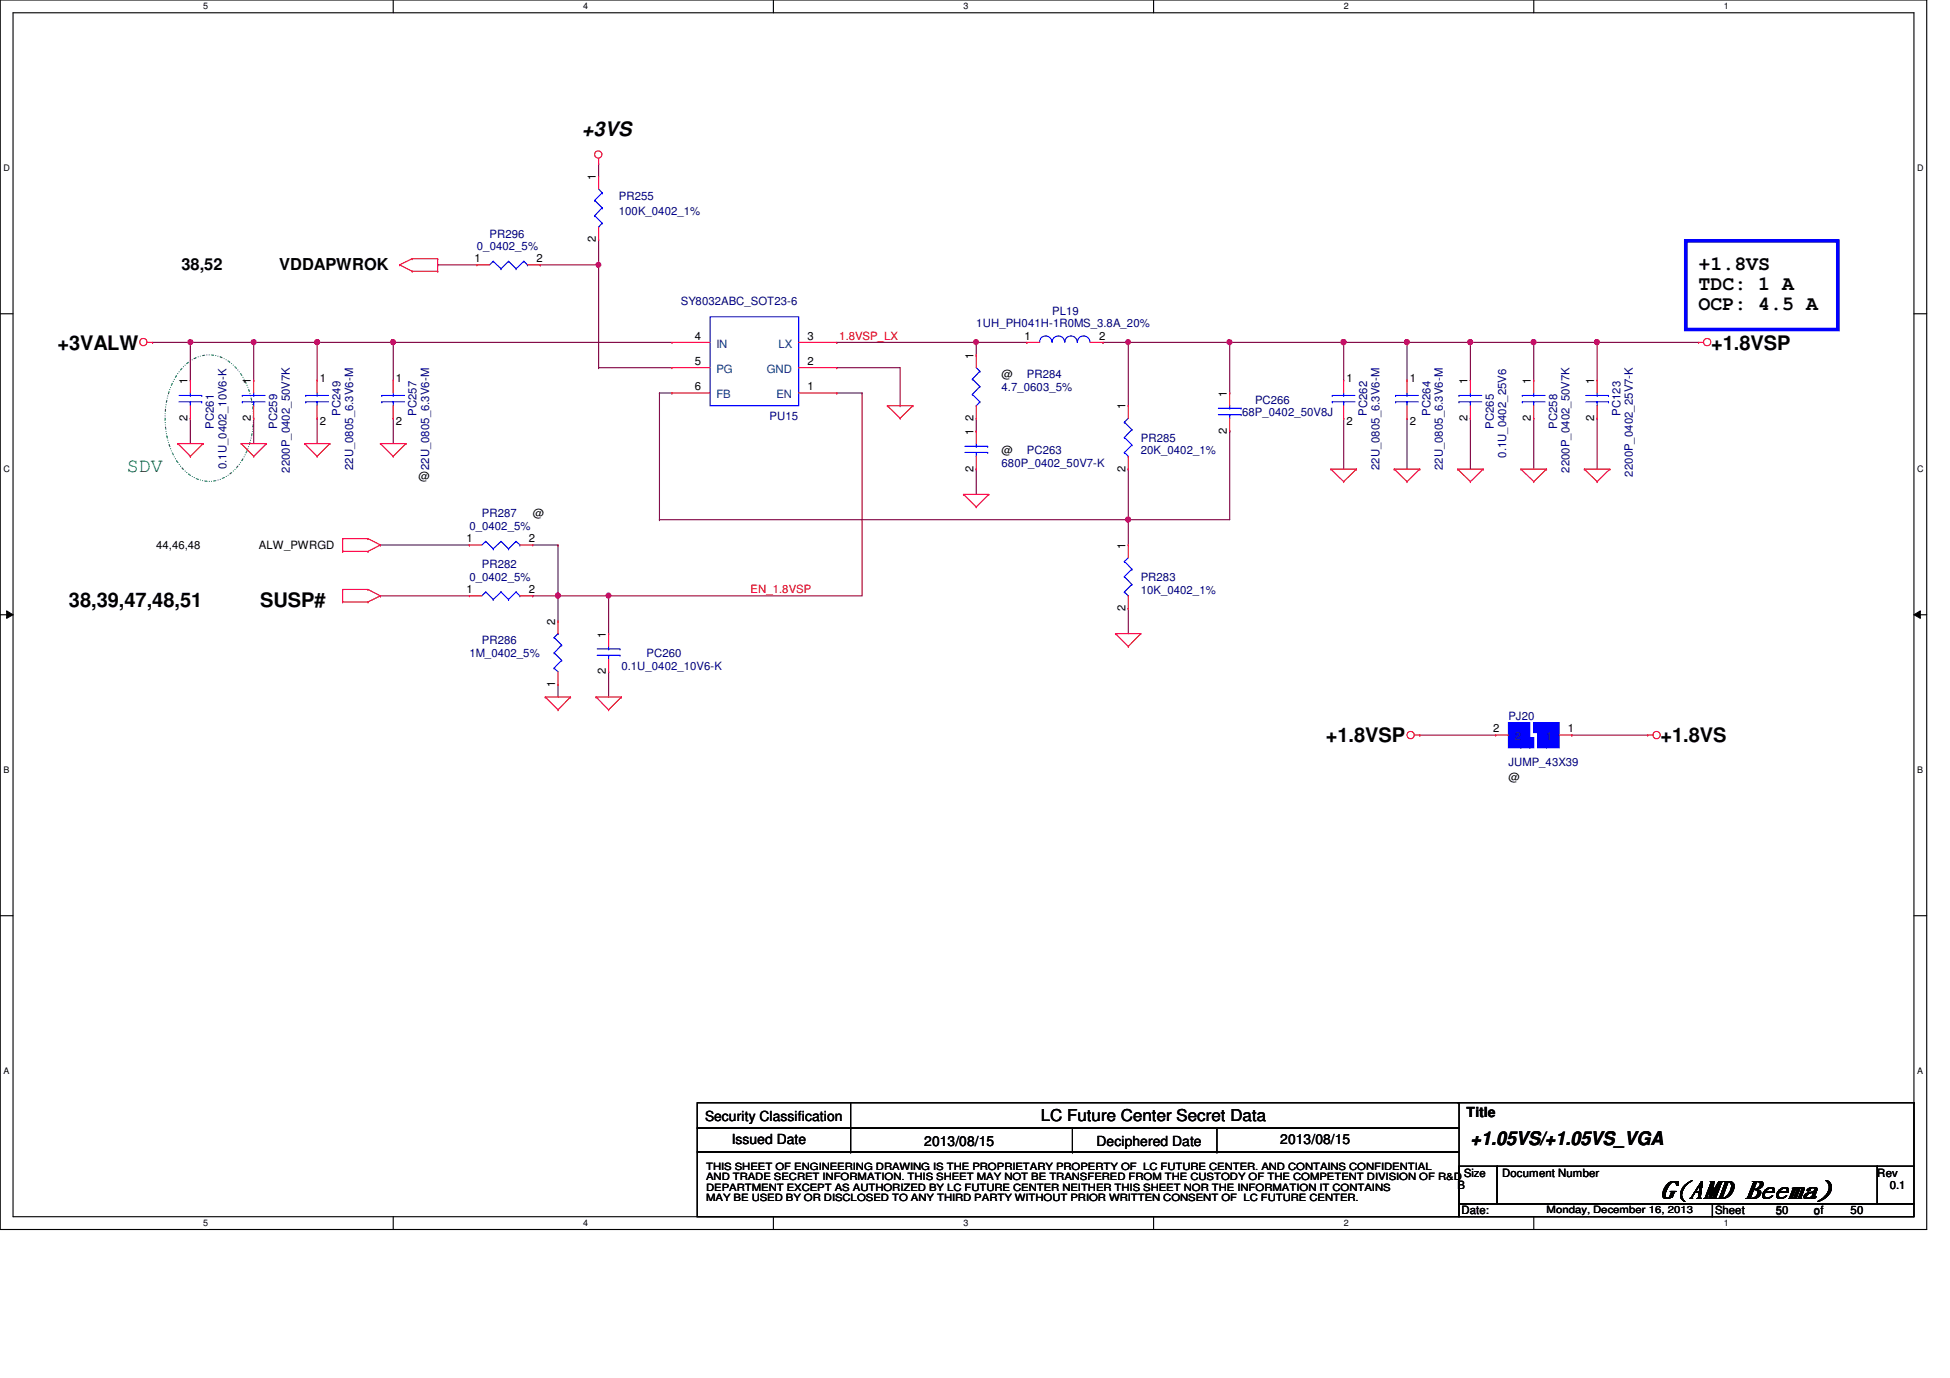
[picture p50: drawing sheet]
<svg xmlns="http://www.w3.org/2000/svg" width="297mm" height="210mm" viewBox="0 0 297 210" stroke-linecap="round" stroke-linejoin="round" font-family="sans-serif">
<defs><g id="words">
<text font-size="3.6" x="253" y="182.5">G(AMD Beema)</text>
<g font-size="3">
<text x="88.6" y="20.7">+3VS</text>
<text x="258.7" y="41.1">+1.8VS</text>
<text x="258.7" y="44.2">TDC: 1 A</text>
<text x="258.7" y="47.2">OCP: 4.5 A</text>
<text x="8.8" y="53.3">+3VALW</text>
<text x="260.6" y="53.3">+1.8VSP</text>
<text x="10.5" y="92.4">38,39,47,48,51</text>
<text x="39.6" y="92.4">SUSP#</text>
<text x="202" y="113.1">+1.8VSP</text>
<text x="252.9" y="113.1">+1.8VS</text>
</g>
<text font-size="3" fill="#008000" x="19.3" y="71.9">SDV</text>
<text font-size="2.9" x="224" y="174.5">+1.05VS/+1.05VS_VGA</text>
<g font-size="2.5">
<text x="27.6" y="41.1">38,52</text>
<text x="42.5" y="41.1">VDDAPWROK</text>
<text x="158.5" y="170.8">LC Future Center Secret Data</text>
</g>
<g font-size="2.1">
<text x="107.4" y="170.7">Security Classification</text>
<text x="223.4" y="170.1">Title</text>
<text x="111.5" y="174.3">Issued Date</text>
<text x="140.8" y="174.5">2013/08/15</text>
<text x="167" y="174.5">Deciphered Date</text>
<text x="195" y="174.3">2013/08/15</text>
</g>
<g font-size="1.7">
<text x="90.8" y="27.4" transform="rotate(-90 90.8 27.4)">1</text>
<text x="72.3" y="39.9">1</text>
<text x="81.7" y="39.9">2</text>
<text x="90.8" y="36.9" transform="rotate(-90 90.8 36.9)">2</text>
<text x="105.8" y="51.7">4</text>
<text x="123" y="51.7">3</text>
<text x="156" y="51.7">1</text>
<text x="167.4" y="51.7">2</text>
<text x="28.6" y="58.5" transform="rotate(-90 28.6 58.5)">1</text>
<text x="38.2" y="58.5" transform="rotate(-90 38.2 58.5)">1</text>
<text x="48.7" y="58.1">1</text>
<text x="60.3" y="58.1">1</text>
<text x="105.8" y="55.6">5</text>
<text x="105.8" y="59.4">6</text>
<text x="123" y="59.4">1</text>
<text x="123" y="55.6">2</text>
<text x="148.3" y="54.7" transform="rotate(-90 148.3 54.7)">1</text>
<text x="152.6" y="57.6">@</text>
<text x="205.1" y="58.1">1</text>
<text x="214.7" y="58.1">1</text>
<text x="223.6" y="58.5" transform="rotate(-90 223.6 58.5)">1</text>
<text x="233.2" y="58.5" transform="rotate(-90 233.2 58.5)">1</text>
<text x="242.9" y="58.5" transform="rotate(-90 242.9 58.5)">1</text>
<text x="28.6" y="64.1" transform="rotate(-90 28.6 64.1)">2</text>
<text x="38.2" y="64.1" transform="rotate(-90 38.2 64.1)">2</text>
<text x="48.7" y="64.8">2</text>
<text x="60.3" y="64.8">2</text>
<text x="148.3" y="64.1" transform="rotate(-90 148.3 64.1)">2</text>
<text x="171.4" y="62.4" transform="rotate(-90 171.4 62.4)">1</text>
<text x="186.9" y="60.5" transform="rotate(-90 186.9 60.5)">1</text>
<text x="205.1" y="64.8">2</text>
<text x="214.7" y="64.8">2</text>
<text x="223.6" y="64.1" transform="rotate(-90 223.6 64.1)">2</text>
<text x="233.2" y="64.1" transform="rotate(-90 233.2 64.1)">2</text>
<text x="242.9" y="64.1" transform="rotate(-90 242.9 64.1)">2</text>
<text x="148.3" y="71.8" transform="rotate(-90 148.3 71.8)">2</text>
<text x="148.3" y="66.2" transform="rotate(-90 148.3 66.2)">1</text>
<text x="152.6" y="69.2">@</text>
<text x="171.4" y="71.8" transform="rotate(-90 171.4 71.8)">2</text>
<text x="186.9" y="66" transform="rotate(-90 186.9 66)">2</text>
<text x="63.7" y="73.1">@</text>
<text x="23.8" y="83.7">44,46,48</text>
<text x="39.5" y="83.7">ALW_PWRGD</text>
<text x="71.1" y="82.6">1</text>
<text x="80.6" y="82.6">2</text>
<text x="81.1" y="78.8">@</text>
<text x="171.4" y="83.6" transform="rotate(-90 171.4 83.6)">1</text>
<text x="71.1" y="90.3">1</text>
<text x="80.6" y="90.3">2</text>
<text x="84.6" y="95.2" transform="rotate(-90 84.6 95.2)">2</text>
<text x="171.4" y="93.1" transform="rotate(-90 171.4 93.1)">2</text>
<text x="92.3" y="97.1" transform="rotate(-90 92.3 97.1)">1</text>
<text x="84.6" y="104.6" transform="rotate(-90 84.6 104.6)">1</text>
<text x="92.3" y="102.7" transform="rotate(-90 92.3 102.7)">2</text>
<text x="227.4" y="111.5">2</text>
<text x="238.8" y="111.5">1</text>
<text x="229.8" y="119">@</text>
<text x="223" y="179.2">Size</text>
<text x="228.8" y="179.2">Document Number</text>
<text x="286" y="179.2">Rev</text>
<text x="222" y="181.1">B</text>
<text x="222.6" y="185">Date:</text>
<text x="261.2" y="185">Sheet</text>
<text x="270.5" y="185">50</text>
<text x="276.3" y="185">of</text>
<text x="281.9" y="185">50</text>
<text x="287.9" y="181.1">0.1</text>
</g>
<g font-size="1.7" fill="#000080">
<text x="94.3" y="32.7">100K_0402_1%</text>
<text x="94.3" y="30.4">PR255</text>
<text x="72.6" y="38.1">0_0402_5%</text>
<text x="74.6" y="36.2">PR296</text>
<text x="103.7" y="46.4">SY8032ABC_SOT23-6</text>
<text x="160.3" y="48">PL19</text>
<text x="148.7" y="49.9">1UH_PH041H-1R0MS_3.8A_20%</text>
<text x="152.6" y="59.5">4.7_0603_5%</text>
<text x="156.4" y="57.6">PR284</text>
<text x="32.6" y="65.3" transform="rotate(-90 32.6 65.3)">PC261</text>
<text x="42.2" y="65.3" transform="rotate(-90 42.2 65.3)">PC259</text>
<text x="51.9" y="63.3" transform="rotate(-90 51.9 63.3)">PC249</text>
<text x="63.5" y="63.3" transform="rotate(-90 63.5 63.3)">PC257</text>
<text x="117.2" y="64">PU15</text>
<text x="189.2" y="63.4">68P_0402_50V8J</text>
<text x="191.2" y="61.5">PC266</text>
<text x="208.2" y="63.3" transform="rotate(-90 208.2 63.3)">PC262</text>
<text x="217.9" y="63.3" transform="rotate(-90 217.9 63.3)">PC264</text>
<text x="227.5" y="65.3" transform="rotate(-90 227.5 65.3)">PC265</text>
<text x="237.2" y="65.3" transform="rotate(-90 237.2 65.3)">PC258</text>
<text x="246.8" y="63.3" transform="rotate(-90 246.8 63.3)">PC123</text>
<text x="34.5" y="71.5" transform="rotate(-90 34.5 71.5)">0.1U_0402_10V6-K</text>
<text x="53.8" y="71.6" transform="rotate(-90 53.8 71.6)">22U_0805_6.3V6-M</text>
<text x="65.4" y="71.6" transform="rotate(-90 65.4 71.6)">22U_0805_6.3V6-M</text>
<text x="152.6" y="71.1">680P_0402_50V7-K</text>
<text x="156.4" y="69.2">PC263</text>
<text x="173.8" y="67.3">PR285</text>
<text x="173.8" y="69.2">20K_0402_1%</text>
<text x="210.1" y="71.6" transform="rotate(-90 210.1 71.6)">22U_0805_6.3V6-M</text>
<text x="219.8" y="71.6" transform="rotate(-90 219.8 71.6)">22U_0805_6.3V6-M</text>
<text x="229.4" y="69.7" transform="rotate(-90 229.4 69.7)">0.1U_0402_25V6</text>
<text x="44.2" y="72" transform="rotate(-90 44.2 72)">2200P_0402_50V7K</text>
<text x="239.1" y="72" transform="rotate(-90 239.1 72)">2200P_0402_50V7K</text>
<text x="248.7" y="72.6" transform="rotate(-90 248.7 72.6)">2200P_0402_25V7-K</text>
<text x="71.5" y="80.8">0_0402_5%</text>
<text x="73.4" y="78.8">PR287</text>
<text x="71.5" y="88.5">0_0402_5%</text>
<text x="73.4" y="86.6">PR282</text>
<text x="173.8" y="88.5">PR283</text>
<text x="173.8" y="90.4">10K_0402_1%</text>
<text x="71.5" y="100.1">1M_0402_5%</text>
<text x="73.4" y="98.1">PR286</text>
<text x="98.5" y="100.1">PC260</text>
<text x="94.6" y="102">0.1U_0402_10V6-K</text>
<text x="229.8" y="109.7">PJ20</text>
<text x="229.8" y="116.7">JUMP_43X39</text>
</g>
<g font-size="1.7" fill="#004080">
<text x="109.1" y="53">IN</text>
<text x="118.6" y="53">LX</text>
<text x="109.1" y="56.8">PG</text>
<text x="116.8" y="56.8">GND</text>
<text x="109.1" y="60.7">FB</text>
<text x="118.3" y="60.7">EN</text>
<text x="230.8" y="112.8">2</text>
<text x="235.5" y="112.8">1</text>
</g>
<g font-size="1.7" fill="#f00">
<text x="127.8" y="51.8">1.8VSP_LX</text>
<text x="114.3" y="90.4">EN_1.8VSP</text>
</g>
<g font-size="1.5">
<text x="107.6" y="178.2">THIS SHEET OF ENGINEERING DRAWING IS THE PROPRIETARY PROPERTY OF LC FUTURE CENTER. AND CONTAINS CONFIDENTIAL</text>
<text x="107.6" y="179.8">AND TRADE SECRET INFORMATION. THIS SHEET MAY NOT BE TRANSFERED FROM THE CUSTODY OF THE COMPETENT DIVISION OF R&amp;D</text>
<text x="107.6" y="181.4">DEPARTMENT EXCEPT AS AUTHORIZED BY LC FUTURE CENTER NEITHER THIS SHEET NOR THE INFORMATION IT CONTAINS</text>
<text x="107.6" y="182.9">MAY BE USED BY OR DISCLOSED TO ANY THIRD PARTY WITHOUT PRIOR WRITTEN CONSENT OF LC FUTURE CENTER.</text>
<text x="235.6" y="184.8">Monday, December 16, 2013</text>
</g>
<g font-size="1.4">
<text x="30.9" y="1.4">5</text>
<text x="88.9" y="1.4">4</text>
<text x="146.8" y="1.4">3</text>
<text x="204.7" y="1.4">2</text>
<text x="262.6" y="1.4">1</text>
<text x=".5" y="26.1">D</text>
<text x="292.1" y="26.1">D</text>
<text x=".5" y="71.9">C</text>
<text x="292.1" y="71.9">C</text>
<text x=".5" y="117.8">B</text>
<text x="292.1" y="117.8">B</text>
<text x=".5" y="163.6">A</text>
<text x="292.1" y="163.6">A</text>
<text x="30.9" y="186.8">5</text>
<text x="88.9" y="186.8">4</text>
<text x="146.8" y="186.8">3</text>
<text x="204.7" y="186.8">2</text>
<text x="262.6" y="186.8">1</text>
</g>
</g></defs>
<path d="M0 0h293.5v187.3h-293.5zM2 1.9h289.5v183.4h-289.5z" fill="none" stroke="#000" stroke-width=".17"/>
<g fill="#fff">
<path d="M30.9 .2h.8v1.5h-.8z"/>
<path d="M30.9 185.5h.8v1.6h-.8z"/>
</g>
<path d="M59.9 0v1.9M59.9 185.3v2" fill="none" stroke="#000" stroke-width=".17"/>
<g fill="#fff">
<path d="M88.9 .2h.7v1.5h-.7z"/>
<path d="M88.9 185.5h.7v1.6h-.7z"/>
</g>
<path d="M117.8 0v1.9M117.8 185.3v2" fill="none" stroke="#000" stroke-width=".17"/>
<g fill="#fff">
<path d="M146.8 .2h.7v1.5h-.7z"/>
<path d="M146.8 185.5h.7v1.6h-.7z"/>
</g>
<path d="M175.7 0v1.9M175.7 185.3v2" fill="none" stroke="#000" stroke-width=".17"/>
<g fill="#fff">
<path d="M204.7 .2h.7v1.5h-.7z"/>
<path d="M204.7 185.5h.7v1.6h-.7z"/>
</g>
<path d="M233.6 0v1.9M233.6 185.3v2" fill="none" stroke="#000" stroke-width=".17"/>
<g fill="#fff">
<path d="M262.6 .2h.8v1.5h-.8z"/>
<path d="M262.6 185.5h.8v1.6h-.8z"/>
<path d="M.5 24.8h1v1.6h-1z"/>
<path d="M292.1 24.9h.9v1.5h-.9z"/>
<path d="M.5 70.7h1v1.5h-1z"/>
<path d="M292.1 70.7h.9v1.5h-.9z"/>
</g>
<path d="M0 47.8h2M291.5 47.8h2" fill="none" stroke="#000" stroke-width=".17"/>
<g fill="#fff">
<path d="M.5 116.5h.9v1.6h-.9z"/>
<path d="M292.1 116.5h.8v1.6h-.8z"/>
</g>
<path d="M0 93.6h2M291.5 93.6h2" fill="none" stroke="#000" stroke-width=".17"/>
<path d="M1 93l1 .6-1 .6zM291.5 93.6l1-.6v1.2z" fill="#000"/>
<path d="M1 93l1 .6-1 .6zM291.5 93.6l1-.6v1.2z" fill="none" stroke="#000" stroke-width=".15"/>
<g fill="#fff">
<path d="M.5 162.4h.9v1.5h-.9z"/>
<path d="M292.1 162.4h.8v1.5h-.8z"/>
</g>
<path d="M0 139.5h2M291.5 139.5h2" fill="none" stroke="#000" stroke-width=".17"/>
<path d="M256.8 36.7h23.1v13.5h-23.1z" fill="none" stroke="#00f" stroke-width=".55"/>
<path d="M27.8 56.1a5.2 5.2 0 0 1 8.2 0 12.4 12.4 0 0 1 0 15.2 5.2 5.2 0 0 1-8.2 0 12.5 12.5 0 0 1-.7-14.4z" fill="none" stroke="#008040" stroke-width=".17" stroke-dasharray=".3 .3 0 .3 0 .3"/>
<g fill="none" stroke="#800040" stroke-width=".17">
<path d="M38.6 52.2h9.7M38.6 52.2h.1M48.3 52.2h.1M48.3 52.2v5.7M100.5 59.9h.1M100.5 59.9h1.9M100.5 59.9v19.3M102.4 59.9h.1M127.5 59.9h.1M127.5 59.9h3.8M131.3 59.9h.1M131.3 59.9v30.9"/>
<path d="M48.3 63.7h.1M48.3 63.7v3.9"/>
</g>
<circle cx="48.3" cy="52.1" r=".38" fill="#f0f"/>
<circle cx="48.3" cy="52.1" r=".38" fill="none" stroke="#f0f" stroke-width=".17"/>
<path d="M171.9 71.5h.1M171.9 71.5v7.7" fill="none" stroke="#800040" stroke-width=".17"/>
<circle cx="171.8" cy="79.1" r=".37" fill="#f0f"/>
<circle cx="171.8" cy="79.1" r=".37" fill="none" stroke="#f0f" stroke-width=".17"/>
<path d="M59.9 52.2h42.5M59.9 52.2h.1M171.9 92.7h.1M171.9 92.7v3.8" fill="none" stroke="#800040" stroke-width=".17"/>
<circle cx="59.9" cy="52.1" r=".38" fill="#f0f"/>
<circle cx="59.9" cy="52.1" r=".38" fill="none" stroke="#f0f" stroke-width=".17"/>
<path d="M59.9 52.2h.1M59.9 52.2v5.7" fill="none" stroke="#800040" stroke-width=".17"/>
<circle cx="59.9" cy="52.1" r=".38" fill="#f0f"/>
<circle cx="59.9" cy="52.1" r=".38" fill="none" stroke="#f0f" stroke-width=".17"/>
<path d="M171.9 79.2h.1M171.9 79.2h15.4" fill="none" stroke="#800040" stroke-width=".17"/>
<circle cx="171.8" cy="79.1" r=".37" fill="#f0f"/>
<circle cx="171.8" cy="79.1" r=".37" fill="none" stroke="#f0f" stroke-width=".17"/>
<path d="M168 52.2h19.3M168 52.2h.1M171.9 52.2h.1M187.3 52.2h.1M187.3 52.2v7.7" fill="none" stroke="#800040" stroke-width=".17"/>
<circle cx="171.8" cy="52.1" r=".38" fill="#f0f"/>
<circle cx="171.8" cy="52.1" r=".38" fill="none" stroke="#f0f" stroke-width=".17"/>
<path d="M171.9 52.2h.1M171.9 52.2v9.6M187.3 52.2h17.4M187.3 52.2h.1M187.3 65.7h.1M187.3 65.7v13.5" fill="none" stroke="#800040" stroke-width=".17"/>
<circle cx="204.6" cy="52.1" r=".38" fill="#f0f"/>
<circle cx="204.6" cy="52.1" r=".38" fill="none" stroke="#f0f" stroke-width=".17"/>
<circle cx="187.3" cy="52.1" r=".38" fill="#f0f"/>
<circle cx="187.3" cy="52.1" r=".38" fill="none" stroke="#f0f" stroke-width=".17"/>
<path d="M204.7 52.2h.1M204.7 52.2v5.7" fill="none" stroke="#800040" stroke-width=".17"/>
<circle cx="204.6" cy="52.1" r=".38" fill="#f0f"/>
<circle cx="204.6" cy="52.1" r=".38" fill="none" stroke="#f0f" stroke-width=".17"/>
<path d="M204.7 63.7h.1M204.7 63.7v7.8M214.3 63.7h.1M214.3 63.7v7.8M92.7 96.5h.1M92.7 90.8v5.7" fill="none" stroke="#800040" stroke-width=".17"/>
<circle cx="92.7" cy="90.7" r=".38" fill="#f0f"/>
<circle cx="92.7" cy="90.7" r=".38" fill="none" stroke="#f0f" stroke-width=".17"/>
<path d="M204.7 52.2h9.6M204.7 52.2h.1M214.3 52.2h.1M214.3 52.2v5.7M92.7 102.3h.1M92.7 102.3v3.9" fill="none" stroke="#800040" stroke-width=".17"/>
<circle cx="214.3" cy="52.1" r=".38" fill="#f0f"/>
<circle cx="214.3" cy="52.1" r=".38" fill="none" stroke="#f0f" stroke-width=".17"/>
<circle cx="204.6" cy="52.1" r=".38" fill="#f0f"/>
<circle cx="204.6" cy="52.1" r=".38" fill="none" stroke="#f0f" stroke-width=".17"/>
<path d="M85 90.8h.1M85 90.8v3.8" fill="none" stroke="#800040" stroke-width=".17"/>
<circle cx="85" cy="90.7" r=".38" fill="#f0f"/>
<circle cx="85" cy="90.7" r=".38" fill="none" stroke="#f0f" stroke-width=".17"/>
<path d="M243.3 52.2h15.4M243.3 52.2h.1M171.9 79.2h.1M171.9 79.2v3.8M58 90.8h13.5M58 90.8h.1M81.1 90.8h3.9M81.1 90.8h.1M85 104.3h.1M85 104.3v1.9" fill="none" stroke="#800040" stroke-width=".17"/>
<circle cx="243.2" cy="52.1" r=".38" fill="#f0f"/>
<circle cx="243.2" cy="52.1" r=".38" fill="none" stroke="#f0f" stroke-width=".17"/>
<path d="M48.3 52.2h11.6M48.3 52.2h.1M100.5 79.2h71.4M100.5 79.2h.1M148.7 71.5h.1M148.7 71.5v3.8" fill="none" stroke="#800040" stroke-width=".17"/>
<circle cx="48.3" cy="52.1" r=".38" fill="#f0f"/>
<circle cx="48.3" cy="52.1" r=".38" fill="none" stroke="#f0f" stroke-width=".17"/>
<path d="M127.5 56h.1M127.5 56h9.6M148.7 52.2h7.7M156.4 52.2h.1M59.9 63.7h.1M59.9 63.7v3.9M92.7 90.8h.1M92.7 90.8h38.6M216.3 112h11.5M216.3 112h.1M239.4 112h11.6M239.4 112h.1" fill="none" stroke="#800040" stroke-width=".17"/>
<circle cx="148.7" cy="52.1" r=".38" fill="#f0f"/>
<circle cx="148.7" cy="52.1" r=".38" fill="none" stroke="#f0f" stroke-width=".17"/>
<path d="M127.5 52.2h21.2v1.9M127.5 52.2h.1M137.1 56v5.8M148.7 54.1h.1M233.6 52.2h.1M233.6 52.2v5.7M137.1 61.8h.1M224 63.7h.1M224 63.7v7.8M233.6 63.7h.1M233.6 63.7v7.8" fill="none" stroke="#800040" stroke-width=".17"/>
<circle cx="233.6" cy="52.1" r=".38" fill="#f0f"/>
<circle cx="233.6" cy="52.1" r=".38" fill="none" stroke="#f0f" stroke-width=".17"/>
<path d="M224 52.2h.1M224 52.2v5.7" fill="none" stroke="#800040" stroke-width=".17"/>
<circle cx="223.9" cy="52.1" r=".38" fill="#f0f"/>
<circle cx="223.9" cy="52.1" r=".38" fill="none" stroke="#f0f" stroke-width=".17"/>
<path d="M214.3 52.2h.1M214.3 52.2h9.7" fill="none" stroke="#800040" stroke-width=".17"/>
<circle cx="214.3" cy="52.1" r=".38" fill="#f0f"/>
<circle cx="214.3" cy="52.1" r=".38" fill="none" stroke="#f0f" stroke-width=".17"/>
<path d="M224 52.2h9.6M224 52.2h.1" fill="none" stroke="#800040" stroke-width=".17"/>
<circle cx="223.9" cy="52.1" r=".38" fill="#f0f"/>
<circle cx="223.9" cy="52.1" r=".38" fill="none" stroke="#f0f" stroke-width=".17"/>
<path d="M29 52.2h.1M29 52.2v5.7M148.7 65.7h.1M148.7 63.7v2" fill="none" stroke="#800040" stroke-width=".17"/>
<circle cx="29" cy="52.1" r=".38" fill="#f0f"/>
<circle cx="29" cy="52.1" r=".38" fill="none" stroke="#f0f" stroke-width=".17"/>
<path d="M38.6 52.2h.1M38.6 52.2v5.7M29 63.7h.1M29 63.7v3.9M38.6 63.7h.1M38.6 63.7v3.9" fill="none" stroke="#800040" stroke-width=".17"/>
<circle cx="38.6" cy="52.1" r=".38" fill="#f0f"/>
<circle cx="38.6" cy="52.1" r=".38" fill="none" stroke="#f0f" stroke-width=".17"/>
<path d="M23.2 52.2h.1M23.2 52.2h15.4M29 52.2h.1M85 90.8h7.7M85 90.8h.1" fill="none" stroke="#800040" stroke-width=".17"/>
<circle cx="85" cy="90.7" r=".38" fill="#f0f"/>
<circle cx="85" cy="90.7" r=".38" fill="none" stroke="#f0f" stroke-width=".17"/>
<path d="M243.3 52.2h.1M243.3 52.2v5.7M243.3 63.7h.1M243.3 63.7v7.8M58 83h13.5M71.5 83h.1M81.1 83h3.9M85 83h.1M85 90.8h.1M85 83v7.8" fill="none" stroke="#800040" stroke-width=".17"/>
<circle cx="243.2" cy="52.1" r=".38" fill="#f0f"/>
<circle cx="243.2" cy="52.1" r=".38" fill="none" stroke="#f0f" stroke-width=".17"/>
<path d="M233.6 52.2h.1M233.6 52.2h9.7" fill="none" stroke="#800040" stroke-width=".17"/>
<circle cx="233.6" cy="52.1" r=".38" fill="#f0f"/>
<circle cx="233.6" cy="52.1" r=".38" fill="none" stroke="#f0f" stroke-width=".17"/>
<path d="M91.2 24.9h.1M91.2 36.5h.1M91.2 24.9v1.9M91.2 36.5v19.5M66.7 40.3h.1M66.7 40.3h5.9M82.3 40.3h8.9M82.3 40.3h.1M91.2 56h11.2M91.2 56h.1M91.2 40.3h.1" fill="none" stroke="#800040" stroke-width=".17"/>
<circle cx="91.1" cy="40.3" r=".38" fill="#f0f"/>
<circle cx="91.1" cy="40.3" r=".38" fill="none" stroke="#f0f" stroke-width=".17"/>
<g fill="none" stroke="#f00" stroke-width=".17">
<path d="M62.8 39.4h.1M62.8 39.4l-1.9 .9M62.8 39.4h3.9M66.7 39.4h.1M66.7 39.4v1.9M91.2 36.5h.1M91.2 34.6v1.9M91.2 26.8h.1M91.2 26.8v2M91.2 24.9h.1M91.2 24.1v.8M22.4 52.2h.8"/>
<path d="M23.2 52.2h.1M38.6 57.9h.1M38.6 57.9v2M48.3 57.9h.1M48.3 57.9v2M59.9 57.9h.1M59.9 57.9v2M60.9 40.3h.1M60.9 40.3l1.9 1M62.8 41.3h.1M62.8 41.3h3.9M66.7 41.3h.1"/>
<path d="M72.6 40.3h.1M72.6 40.3h2M80.3 40.3h2M82.3 40.3h.1M102.4 59.9h.1M102.4 59.9h5.8M102.4 56h5.8M102.4 56h.1M102.4 52.2h5.8M102.4 52.2h.1M121.7 56h5.8M121.7 59.9h5.8"/>
<path d="M121.7 52.2h5.8M127.5 56h.1M127.5 59.9h.1M127.5 52.2h.1M148.7 54.1h.1M148.7 54.1v1.9M187.3 59.9h.1M187.3 59.9v1.9M204.7 57.9h.1M204.7 57.9v2M214.3 57.9h.1M214.3 57.9v2"/>
<path d="M224 57.9h.1M224 57.9v2M233.6 57.9h.1M233.6 57.9v2M243.3 57.9h.1M243.3 57.9v2M258.7 52.2h.8M258.7 52.2h.1M27.1 67.6h.1M27.1 67.6h3.8M27.1 67.6l1.9 1.9M29 69.5h.1"/>
<path d="M30.9 67.6h.1M30.9 67.6l-1.9 1.9M36.7 67.6h.1M36.7 67.6h3.9M36.7 67.6l1.9 1.9M38.6 69.5h.1M38.6 63.7h.1M38.6 61.8v1.9M40.6 67.6h.1M40.6 67.6l-2 1.9M46.4 67.6l1.9 1.9M46.4 67.6h.1"/>
<path d="M46.4 67.6h3.8M48.3 63.7h.1M48.3 61.8v1.9M48.3 69.5h.1M50.2 67.6h.1M50.2 67.6l-1.9 1.9M58 67.6l1.9 1.9M58 67.6h.1M58 67.6h3.8M59.9 63.7h.1M59.9 61.8v1.9M59.9 69.5h.1"/>
<path d="M61.8 67.6h.1M61.8 67.6l-1.9 1.9M135.2 61.8l1.9 1.9M135.2 61.8h.1M135.2 61.8h3.9M137.1 63.7h.1M139.1 61.8h.1M139.1 61.8l-2 1.9M146.8 75.3l1.9 1.9M146.8 75.3h.1M146.8 75.3h3.8M148.7 71.5h.1"/>
<path d="M148.7 69.5v2M148.7 77.2h.1M148.7 65.7h.1M148.7 65.7v1.9M148.7 63.7h.1M148.7 61.8v1.9M150.6 75.3h.1M150.6 75.3l-1.9 1.9M171.9 71.5h.1M171.9 69.5v2M171.9 61.8h.1M171.9 61.8v1.9"/>
<path d="M187.3 65.7h.1M187.3 63.7v2M202.7 71.5l2 1.9M202.7 71.5h.1M202.7 71.5h3.9M204.7 63.7h.1M204.7 61.8v1.9M204.7 73.4h.1M206.6 71.5h.1M206.6 71.5l-1.9 1.9M212.4 71.5l1.9 1.9M212.4 71.5h.1"/>
<path d="M212.4 71.5h3.9M214.3 63.7h.1M214.3 61.8v1.9M214.3 73.4h.1M216.3 71.5h.1M216.3 71.5l-2 1.9M222 71.5l2 1.9M222 71.5h.1M222 71.5h3.9M224 63.7h.1M224 61.8v1.9M224 73.4h.1"/>
<path d="M225.9 71.5h.1M225.9 71.5l-1.9 1.9M231.7 71.5l1.9 1.9M231.7 71.5h.1M231.7 71.5h3.9M233.6 63.7h.1M233.6 61.8v1.9M233.6 73.4h.1M235.6 71.5h.1M235.6 71.5l-2 1.9M241.3 71.5h3.9M241.3 71.5h.1"/>
<path d="M241.3 71.5l2 1.9M243.3 63.7h.1M243.3 61.8v1.9M243.3 73.4h.1M245.2 71.5h.1M245.2 71.5l-1.9 1.9M52.2 84h.1M52.2 82h.1M52.2 91.7h.1M52.2 89.8h.1M52.2 82h3.8M52.2 82v2"/>
<path d="M52.2 89.8v1.9M52.2 89.8h3.8M52.2 84h3.8M52.2 91.7h3.8M56 82h.1M56 84h.1M56 91.7h.1M56 89.8h.1M56 82l2 1M56 89.8l2 1M58 83h.1M58 90.8h.1"/>
<path d="M58 83l-2 1M58 90.8l-2 .9M71.5 83h.1M71.5 83h1.9M71.5 90.8h1.9M71.5 90.8h.1M79.2 83h1.9M79.2 90.8h1.9M81.1 83h.1M81.1 90.8h.1M85 94.6h.1M85 94.6v1.9"/>
<path d="M92.7 96.5h.1M92.7 96.5v2M169.9 96.5l2 2M169.9 96.5h.1M169.9 96.5h3.9M171.9 98.5h.1M173.8 96.5h.1M173.8 96.5l-1.9 2M83.1 106.2h.1M83.1 106.2h3.8M83.1 106.2l1.9 1.9M85 108.1h.1"/>
<path d="M85 104.3h.1M85 102.3v2M86.9 106.2h.1M86.9 106.2l-1.9 1.9M90.8 106.2l1.9 1.9M90.8 106.2h.1M90.8 106.2h3.9M92.7 102.3h.1M92.7 100.4v1.9M92.7 108.1h.1M94.7 106.2h.1M94.7 106.2l-2 1.9"/>
<path d="M215.5 112h.8M216.3 112h.1M251 112h.8M251 112h.1"/>
<circle cx="91.1" cy="23.5" r=".56"/>
<circle cx="21.8" cy="52.1" r=".56"/>
<circle cx="260" cy="52.1" r=".56"/>
<circle cx="214.9" cy="112" r=".56"/>
<circle cx="252.3" cy="112" r=".56"/>
</g>
<g fill="none" stroke="#000" stroke-width=".17">
<path d="M106.2 175.5h116v9.8h-116zM106.2 168h116v3.8h-116zM106.2 171.8h116v3.7h-116zM129.6 171.8h.1M129.6 168v7.5M129.6 175.5h.1M163.4 171.8v3.7M163.4 175.5h.1M185.4 171.8v3.7M185.4 175.5h.1M222 168h69.5M222.2 177.6h5.8v5.8h-5.8z"/>
<path d="M228 177.6h58v5.8h-58zM286 177.6h5.5v5.8h-5.5zM291.5 168v9.6M291.5 168h.1M222.2 183.4h38.7v1.9h-38.7zM260.9 183.4h30.6v1.9h-30.6z"/>
</g>
<g fill="none" stroke="#00f" stroke-width=".17">
<path d="M75.1 39.8l-.5 .5M75.1 39.8h.1M75.1 39.8l1.2 1.1M77.5 39.8h.1M77.5 39.8l1.1 1.1M77.5 39.8l-1.2 1.1M79.8 39.8h.1M79.8 39.8l.5 .5M79.8 39.8l-1.2 1.1M90.6 30.5h.1M90.6 32.8h.1M90.6 30.5l1.1 1.2"/>
<path d="M90.6 32.8l1.1 1.2M91.2 34.6h.1M91.2 28.8l.5 .6M91.7 29.4h.1M91.7 31.7h.1M91.7 34h.1M91.7 29.4l-1.1 1.1M91.7 31.7l-1.1 1.1M91.7 34l-.5 .6M38.6 59.9v.3M48.3 59.9v.3M59.9 59.9v.3"/>
<path d="M76.3 40.9h.1M78.6 40.9h.1M80.3 40.3h.1M108.2 48.3h13.5v13.5h-13.5zM148.1 57.7h.1M148.1 57.7l1.2 1.2M148.7 56l.6 .6M149.3 56.6h.1M149.3 58.9h.1M149.3 56.6l-1.2 1.1M149.3 58.9l-1.2 1.2M204.7 59.9v.3"/>
<path d="M214.3 59.9v.3M224 59.9v.3M233.6 59.9v.3M243.3 59.9v.3M36.9 61.2h.1M36.9 60.2h.1M36.9 61.2h3.5M36.9 60.2h3.5M38.6 60.2h.1M38.6 61.2h.1M38.6 61.2v.6M46.6 61.2h3.4"/>
<path d="M46.6 60.2h3.4M46.6 61.2h.1M46.6 60.2h.1M48.3 60.2h.1M48.3 61.2h.1M48.3 61.2v.6M58.2 61.2h.1M58.2 60.2h.1M58.2 61.2h3.4M58.2 60.2h3.4M59.9 60.2h.1M59.9 61.2h.1"/>
<path d="M59.9 61.2v.6M147 68.9h3.4M147 68h3.4M148.1 60.1h.1M148.1 60.1l1.2 1.1M148.7 61.8h.1M148.7 68h.1M148.7 68.9h.1M148.7 67.6v.4M148.7 68.9v.6M149.3 61.2h.1M149.3 61.2l-.6 .6"/>
<path d="M150.4 68.9h.1M150.4 68h.1M171.3 64.3h.1M171.3 66.6h.1M171.3 68.9h.1M171.3 64.3l1.1 1.1M171.3 66.6l1.1 1.2M171.3 68.9l.6 .6M171.9 69.5h.1M171.9 63.7l-.6 .6M172.4 65.4h.1M172.4 67.8h.1"/>
<path d="M172.4 65.4l-1.1 1.2M172.4 67.8l-1.1 1.1M185.6 63.2h3.5M185.6 62.2h3.5M187.3 62.2h.1M187.3 63.2h.1M187.3 61.8v.4M187.3 63.2v.5M189.1 63.2h.1M189.1 62.2h.1M202.9 61.2h3.5M202.9 60.2h3.5"/>
<path d="M202.9 61.2h.1M202.9 60.2h.1M204.7 60.2h.1M204.7 61.2h.1M204.7 61.2v.6M212.6 61.2h.1M212.6 60.2h.1M212.6 61.2h3.5M212.6 60.2h3.5M214.3 60.2h.1M214.3 61.2h.1M214.3 61.2v.6"/>
<path d="M222.2 61.2h.1M222.2 60.2h.1M222.2 61.2h3.5M222.2 60.2h3.5M224 60.2h.1M224 61.2h.1M224 61.2v.6M231.9 61.2h3.5M231.9 60.2h3.5M231.9 61.2h.1M231.9 60.2h.1M233.6 60.2h.1"/>
<path d="M233.6 61.2h.1M233.6 61.2v.6M241.5 61.2h3.5M241.5 60.2h3.5M243.3 60.2h.1M243.3 61.2h.1M243.3 61.2v.6M245 61.2h.1M245 60.2h.1M74 82.5h.1M74 82.5l1.1 1.1M74 82.5l-.6 .5"/>
<path d="M74 90.2l-.6 .6M74 90.2h.1M74 90.2l1.1 1.1M75.1 83.6h.1M75.1 91.3h.1M76.3 82.5h.1M76.3 82.5l1.2 1.1M76.3 82.5l-1.2 1.1M76.3 90.2l-1.2 1.1M76.3 90.2h.1M76.3 90.2l1.2 1.1M77.5 83.6h.1"/>
<path d="M77.5 91.3h.1M78.6 82.5h.1M78.6 82.5l.6 .5M78.6 82.5l-1.1 1.1M78.6 90.2h.1M78.6 90.2l.6 .6M78.6 90.2l-1.1 1.1M79.2 83h.1M79.2 90.8h.1M84.4 99.4l1.2 1.2M84.4 97.1l1.2 1.2M84.4 99.4h.1"/>
<path d="M84.4 97.1h.1M85 96.5l-.6 .6M85 96.5h.1M85.6 98.3h.1M85.6 98.3l-1.2 1.1M91 99.8h3.4M91 98.8h3.4M92.7 98.8h.1M92.7 99.8h.1M92.7 98.5v.3M92.7 99.8v.6M94.4 99.8h.1"/>
<path d="M94.4 98.8h.1M84.4 101.8h.1M84.4 101.8l.6 .5M85.6 100.6h.1M85.6 100.6l-1.2 1.2"/>
</g>
<path d="M235.6 110.1h1.9v3.8h-1.9z" fill-rule="evenodd" fill="#00f"/>
<path d="M235.6 110.1h1.9v3.8h-1.9z" fill="none" stroke="#00f" stroke-width=".17"/>
<path d="M234.2 110.1h1.4v3.8h-1.4z" fill-rule="evenodd" fill="#00f"/>
<path d="M234.2 110.1h1.4v3.8h-1.4z" fill="none" stroke="#00f" stroke-width=".17"/>
<path d="M233.6 110.1h.6v1.5h-.6z" fill-rule="evenodd" fill="#00f"/>
<path d="M233.6 110.1h.6v1.5h-.6z" fill="none" stroke="#00f" stroke-width=".17"/>
<path d="M233 112.4h.6v1.5h-.6z" fill-rule="evenodd" fill="#00f"/>
<path d="M233 112.4h.6v1.5h-.6z" fill="none" stroke="#00f" stroke-width=".17"/>
<path d="M231.7 110.1h1.3v3.8h-1.3z" fill-rule="evenodd" fill="#00f"/>
<path d="M231.7 110.1h1.3v3.8h-1.3z" fill="none" stroke="#00f" stroke-width=".17"/>
<path d="M229.8 110.1h1.9v3.8h-1.9z" fill-rule="evenodd" fill="#00f"/>
<g fill="none" stroke="#00f" stroke-width=".17">
<path d="M29 59.9v.3M160.2 52.1a.93 .93 0 0 0-.9-.9 .93 .93 0 0 0-.9 1M162.2 52.1a.95 .95 0 0 0-1-.9 .95 .95 0 0 0-.9 1M164.1 52.1a.93 .93 0 0 0-1-.9 .93 .93 0 0 0-.9 1M166 52.1a.95 .95 0 0 0-.9-.9 .95 .95 0 0 0-1 1M27.3 61.2h3.4M27.3 60.2h3.4M29 60.2h.1M29 61.2h.1M29 61.2v.6M30.7 61.2h.1M30.7 60.2h.1"/>
<path d="M171.3 85.5h.1M171.3 87.8h.1M171.3 90.2h.1M171.3 85.5l1.1 1.2M171.3 87.8l1.1 1.2M171.3 90.2l.6 .6M171.9 90.8h.1M171.9 85l-.6 .5M172.4 86.7h.1M172.4 89h.1M172.4 86.7l-1.1 1.1M172.4 89l-1.1 1.2"/>
<path d="M229.8 110.1h1.9v3.8h-1.9z"/>
</g>
<g fill="none" stroke="#f00" stroke-width=".17">
<path d="M29 57.9h.1M29 57.9v2M156.4 52.2h2M156.4 52.2h.1M166.1 52.2h1.9M168 52.2h.1M29 63.7h.1M29 61.8v1.9M171.9 83h.1M171.9 83v2M171.9 92.7h.1M171.9 90.8v1.9"/>
<path d="M227.8 112h2M227.8 112h.1M237.5 112h1.9M239.4 112h.1"/>
</g>
<circle cx="48.3" cy="52.1" r=".38" fill="#f0f"/>
<circle cx="48.3" cy="52.1" r=".38" fill="none" stroke="#f0f" stroke-width=".17"/>
<circle cx="171.8" cy="79.1" r=".37" fill="#f0f"/>
<circle cx="171.8" cy="79.1" r=".37" fill="none" stroke="#f0f" stroke-width=".17"/>
<circle cx="59.9" cy="52.1" r=".38" fill="#f0f"/>
<circle cx="59.9" cy="52.1" r=".38" fill="none" stroke="#f0f" stroke-width=".17"/>
<circle cx="59.9" cy="52.1" r=".38" fill="#f0f"/>
<circle cx="59.9" cy="52.1" r=".38" fill="none" stroke="#f0f" stroke-width=".17"/>
<circle cx="171.8" cy="79.1" r=".37" fill="#f0f"/>
<circle cx="171.8" cy="79.1" r=".37" fill="none" stroke="#f0f" stroke-width=".17"/>
<circle cx="171.8" cy="52.1" r=".38" fill="#f0f"/>
<circle cx="171.8" cy="52.1" r=".38" fill="none" stroke="#f0f" stroke-width=".17"/>
<circle cx="204.6" cy="52.1" r=".38" fill="#f0f"/>
<circle cx="204.6" cy="52.1" r=".38" fill="none" stroke="#f0f" stroke-width=".17"/>
<circle cx="187.3" cy="52.1" r=".38" fill="#f0f"/>
<circle cx="187.3" cy="52.1" r=".38" fill="none" stroke="#f0f" stroke-width=".17"/>
<circle cx="204.6" cy="52.1" r=".38" fill="#f0f"/>
<circle cx="204.6" cy="52.1" r=".38" fill="none" stroke="#f0f" stroke-width=".17"/>
<circle cx="92.7" cy="90.7" r=".38" fill="#f0f"/>
<circle cx="92.7" cy="90.7" r=".38" fill="none" stroke="#f0f" stroke-width=".17"/>
<circle cx="214.3" cy="52.1" r=".38" fill="#f0f"/>
<circle cx="214.3" cy="52.1" r=".38" fill="none" stroke="#f0f" stroke-width=".17"/>
<circle cx="204.6" cy="52.1" r=".38" fill="#f0f"/>
<circle cx="204.6" cy="52.1" r=".38" fill="none" stroke="#f0f" stroke-width=".17"/>
<circle cx="85" cy="90.7" r=".38" fill="#f0f"/>
<circle cx="85" cy="90.7" r=".38" fill="none" stroke="#f0f" stroke-width=".17"/>
<circle cx="243.2" cy="52.1" r=".38" fill="#f0f"/>
<circle cx="243.2" cy="52.1" r=".38" fill="none" stroke="#f0f" stroke-width=".17"/>
<circle cx="48.3" cy="52.1" r=".38" fill="#f0f"/>
<circle cx="48.3" cy="52.1" r=".38" fill="none" stroke="#f0f" stroke-width=".17"/>
<circle cx="148.7" cy="52.1" r=".38" fill="#f0f"/>
<circle cx="148.7" cy="52.1" r=".38" fill="none" stroke="#f0f" stroke-width=".17"/>
<circle cx="233.6" cy="52.1" r=".38" fill="#f0f"/>
<circle cx="233.6" cy="52.1" r=".38" fill="none" stroke="#f0f" stroke-width=".17"/>
<circle cx="223.9" cy="52.1" r=".38" fill="#f0f"/>
<circle cx="223.9" cy="52.1" r=".38" fill="none" stroke="#f0f" stroke-width=".17"/>
<circle cx="214.3" cy="52.1" r=".38" fill="#f0f"/>
<circle cx="214.3" cy="52.1" r=".38" fill="none" stroke="#f0f" stroke-width=".17"/>
<circle cx="223.9" cy="52.1" r=".38" fill="#f0f"/>
<circle cx="223.9" cy="52.1" r=".38" fill="none" stroke="#f0f" stroke-width=".17"/>
<circle cx="29" cy="52.1" r=".38" fill="#f0f"/>
<circle cx="29" cy="52.1" r=".38" fill="none" stroke="#f0f" stroke-width=".17"/>
<circle cx="38.6" cy="52.1" r=".38" fill="#f0f"/>
<circle cx="38.6" cy="52.1" r=".38" fill="none" stroke="#f0f" stroke-width=".17"/>
<circle cx="85" cy="90.7" r=".38" fill="#f0f"/>
<circle cx="85" cy="90.7" r=".38" fill="none" stroke="#f0f" stroke-width=".17"/>
<circle cx="243.2" cy="52.1" r=".38" fill="#f0f"/>
<circle cx="243.2" cy="52.1" r=".38" fill="none" stroke="#f0f" stroke-width=".17"/>
<circle cx="233.6" cy="52.1" r=".38" fill="#f0f"/>
<circle cx="233.6" cy="52.1" r=".38" fill="none" stroke="#f0f" stroke-width=".17"/>
<circle cx="91.1" cy="40.3" r=".38" fill="#f0f"/>
<circle cx="91.1" cy="40.3" r=".38" fill="none" stroke="#f0f" stroke-width=".17"/>
<use href="#words"/>
</svg>
